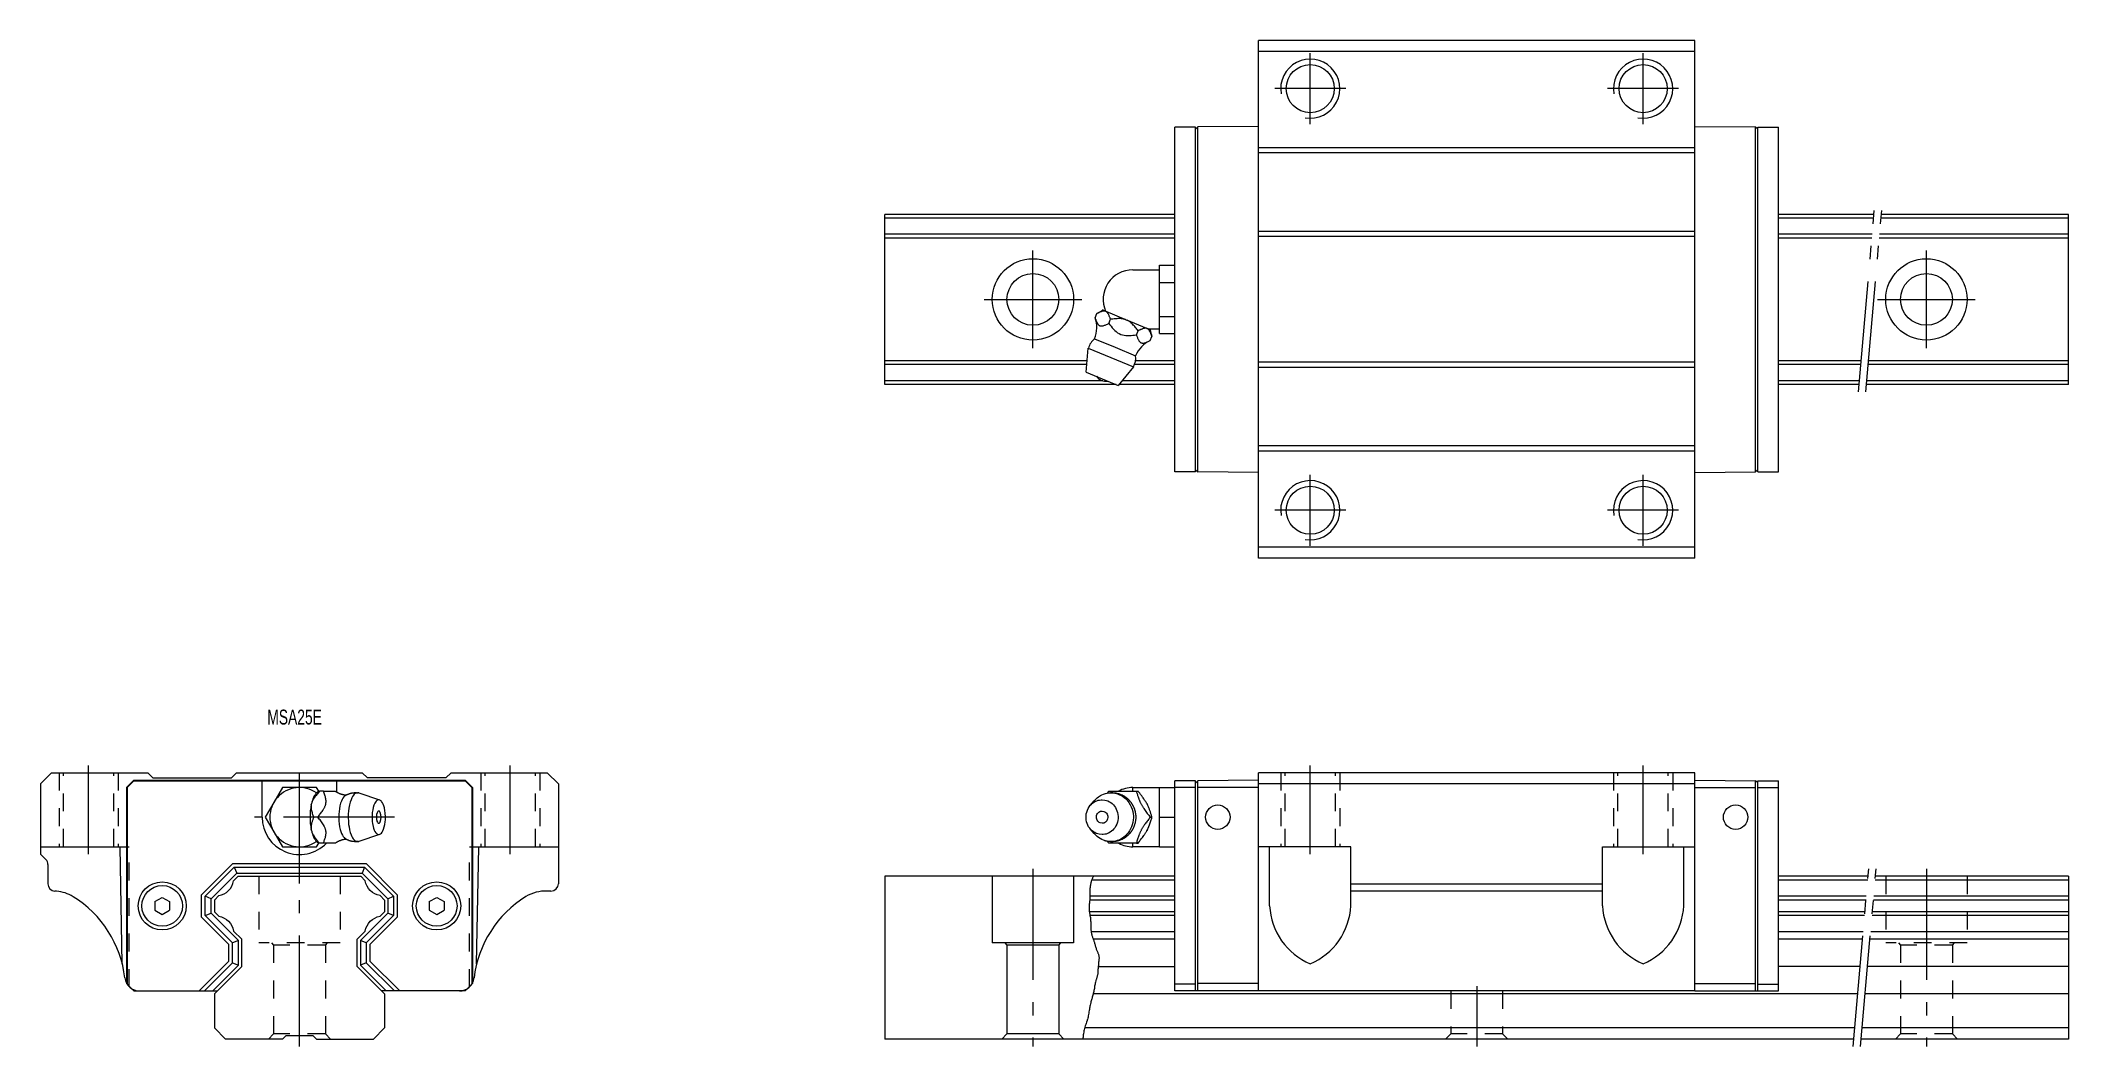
# Model space of a CAD drawing. Header units: inches. Extents: x 0 to 274, y -1 to 135.
import ezdxf

# ---------------------------------------------------------------- set-up
doc = ezdxf.new("R2010")
doc.units = ezdxf.units.IN
for name, pattern in [('CENTER', [22.8, 15, -3, 1.8, -3]), ('DASHED', [4.8, 2.4, -2.4]), ('PHANTOM', [27.6, 15, -3, 1.8, -3, 1.8, -3])]:
    doc.linetypes.add(name, pattern=pattern)
doc.layers.add('Unnamed [1]', color=7, linetype='Continuous', lineweight=0)
doc.styles.add('CK_TEXT_STYLE_0011', font='', dxfattribs={"width": 0.695737, "height": 2.012254})
doc.styles.get('CK_TEXT_STYLE_0011').set_extended_font_data('txt')

msp = doc.modelspace()

# ---------------------------------------------------------------- texts
at = {"layer": 'Unnamed [1]', "color": 4, "lineweight": 0, "insert": (30.65, 44.54), "char_height": 2.012, "attachment_point": 1, "line_spacing_factor": 1.2, "style": 'CK_TEXT_STYLE_0011'}
msp.add_mtext('MSA25E', dxfattribs=at)

# ---------------------------------------------------------------- linework, layer by layer
at = {"layer": 'Unnamed [1]', "color": 4, "linetype": 'Continuous', "lineweight": 0}
for p, q in [((223.65, 135), (164.65, 135)), ((164.65, 65), (164.65, 135)), ((223.65, 65), (223.65, 135)), ((223.65, 133.5), (164.65, 133.5)), ((164.65, 123.4), (156.45, 123.32)), ((223.65, 123.4), (231.85, 123.32)), ((156.15, 123.3), (153.35, 123.3)), ((153.35, 76.7), (153.35, 123.3)), ((156.15, 123.02), (156.45, 123.32)), ((156.15, 76.7), (156.15, 123.3)), ((156.45, 76.68), (156.45, 123.32)), ((232.15, 123.02), (231.85, 123.32)), ((231.85, 76.68), (231.85, 123.32)), ((232.15, 123.3), (234.95, 123.3)), ((232.15, 76.7), (232.15, 123.3)), ((234.95, 76.7), (234.95, 123.3)), ((223.65, 120.5), (164.65, 120.5)), ((223.65, 119.8), (164.65, 119.8)), ((153.35, 111.5), (114.15, 111.5)), ((114.15, 88.5), (114.15, 111.5)), ((153.35, 110.99), (114.15, 110.99)), ((247.86, 111.5), (234.95, 111.5)), ((247.81, 110.99), (234.95, 110.99)), ((274.15, 110.99), (248.82, 110.99)), ((274.15, 111.5), (248.86, 111.5)), ((274.15, 88.5), (274.15, 111.5)), ((153.35, 108.81), (114.15, 108.81)), ((153.35, 108.3), (114.15, 108.3)), ((223.65, 109.2), (164.65, 109.2)), ((223.65, 108.5), (164.65, 108.5)), ((247.62, 108.81), (234.95, 108.81)), ((247.58, 108.3), (234.95, 108.3)), ((274.15, 108.3), (248.58, 108.3)), ((274.15, 108.81), (248.62, 108.81)), ((151.25, 103.46), (151.25, 104.62)), ((151.25, 104.62), (153.35, 104.62)), ((153.35, 102.31), (153.35, 104.62)), ((147.65, 104), (151.25, 104)), ((151.25, 102.31), (151.25, 103.46)), ((151.25, 100), (151.25, 102.31)), ((151.25, 102.31), (153.35, 102.31)), ((153.35, 97.69), (153.35, 102.31)), ((151.25, 97.69), (151.25, 100)), ((142.55, 97.53), (142.78, 98.08)), ((143.96, 98.4), (143.56, 98.57)), ((143.96, 98.4), (144.04, 98.37)), ((146.72, 97.26), (144.04, 98.37)), ((144.42, 96.76), (144.64, 97.31)), ((146.72, 97.26), (146.87, 97.2)), ((149.56, 96.08), (146.87, 97.2)), ((149.56, 96.08), (149.64, 96.05)), ((150.03, 95.89), (149.64, 96.05)), ((151.25, 96), (149.76, 96)), ((151.25, 96.54), (151.25, 97.69)), ((151.25, 97.69), (153.35, 97.69)), ((151.25, 95.38), (151.25, 96.54)), ((153.35, 95.38), (153.35, 97.69)), ((141.34, 90.18), (141.64, 93.41)), ((141.64, 93.41), (144.69, 92.15)), ((142.5, 94.68), (145.27, 93.53)), ((145.27, 93.53), (148.04, 92.38)), ((148.15, 95.21), (148.38, 95.76)), ((150.02, 94.44), (150.25, 94.99)), ((151.25, 95.38), (153.35, 95.38)), ((141.48, 91.7), (114.15, 91.7)), ((141.43, 91.19), (114.15, 91.19)), ((144.69, 92.15), (147.74, 90.88)), ((147.74, 90.88), (145.68, 88.38)), ((153.35, 91.19), (147.89, 91.19)), ((153.35, 91.7), (148.03, 91.7)), ((223.65, 91.5), (164.65, 91.5)), ((223.65, 90.8), (164.65, 90.8)), ((246.12, 91.7), (234.95, 91.7)), ((246.08, 91.19), (234.95, 91.19)), ((274.15, 91.19), (247.08, 91.19)), ((274.15, 91.7), (247.13, 91.7)), ((143.6, 89.01), (114.15, 89.01)), ((145.4, 88.5), (114.15, 88.5)), ((141.34, 90.18), (143.51, 89.28)), ((143.51, 89.28), (145.68, 88.38)), ((153.35, 88.5), (145.77, 88.5)), ((153.35, 89.01), (146.19, 89.01)), ((245.89, 89.01), (234.95, 89.01)), ((245.84, 88.5), (234.95, 88.5)), ((274.15, 88.5), (246.85, 88.5)), ((274.15, 89.01), (246.89, 89.01)), ((223.65, 80.2), (164.65, 80.2)), ((156.15, 76.98), (156.45, 76.68)), ((223.65, 79.5), (164.65, 79.5)), ((232.15, 76.98), (231.85, 76.68)), ((156.15, 76.7), (153.35, 76.7)), ((164.65, 76.6), (156.45, 76.68)), ((223.65, 76.6), (231.85, 76.68)), ((232.15, 76.7), (234.95, 76.7)), ((223.65, 66.5), (164.65, 66.5)), ((223.65, 65), (164.65, 65)), ((0, 34.5), (1.5, 36)), ((1.5, 36), (14.5, 36)), ((14.5, 36), (15.2, 35.3)), ((26.5, 36), (25.8, 35.3)), ((26.5, 36), (43.5, 36)), ((43.5, 36), (44.2, 35.3)), ((55.5, 36), (54.8, 35.3)), ((55.5, 36), (68.5, 36)), ((68.5, 36), (70, 34.5)), ((223.65, 36), (164.65, 36)), ((164.65, 6.5), (164.65, 36)), ((223.65, 6.5), (223.65, 36)), ((0, 34.5), (0, 25)), ((11.6, 34), (12.6, 35)), ((11.6, 34), (11.6, 7.5)), ((11.7, 34), (12.6, 34.9)), ((11.7, 34), (11.7, 7.4)), ((12.6, 35), (57.4, 35)), ((12.6, 34.9), (57.4, 34.9)), ((15.2, 35.3), (25.8, 35.3)), ((29.95, 30), (29.95, 34.9)), ((32.69, 34), (31.54, 32)), ((35, 34), (32.69, 34)), ((37.31, 34), (35, 34)), ((37.6, 33.5), (37.31, 34)), ((37.6, 33.5), (37.69, 33.5)), ((38.24, 33.5), (37.69, 33.5)), ((38.24, 33.5), (39.89, 33.5)), ((40.05, 33.39), (40.05, 34.9)), ((43.01, 33.27), (45.83, 32.33)), ((54.8, 35.3), (44.2, 35.3)), ((57.4, 35), (58.4, 34)), ((57.4, 34.9), (58.3, 34)), ((58.3, 34), (58.3, 7.4)), ((58.4, 34), (58.4, 7.5)), ((70, 34.5), (70, 21)), ((144.42, 33.5), (148.15, 33.5)), ((147.65, 33.53), (147.65, 34)), ((147.65, 34), (151.25, 34)), ((148.15, 33.5), (148.38, 33.5)), ((151.25, 32), (151.25, 34)), ((151.25, 34), (153.35, 34)), ((156.15, 34.9), (153.35, 34.9)), ((153.35, 6.5), (153.35, 34.9)), ((156.15, 34), (153.35, 34)), ((153.35, 30), (153.35, 34)), ((156.15, 34.63), (156.45, 34.93)), ((156.15, 6.5), (156.15, 34.9)), ((164.65, 35), (156.45, 34.93)), ((156.45, 6.5), (156.45, 34.93)), ((164.65, 34), (156.45, 34)), ((223.65, 34.5), (164.65, 34.5)), ((223.65, 35), (231.85, 34.93)), ((223.65, 34), (231.85, 34)), ((231.85, 6.5), (231.85, 34.93)), ((232.15, 34.63), (231.85, 34.93)), ((232.15, 6.5), (232.15, 34.9)), ((232.15, 34.9), (234.95, 34.9)), ((232.15, 34), (234.95, 34)), ((234.95, 6.5), (234.95, 34.9)), ((31.54, 32), (30.38, 30)), ((36.6, 31.68), (36.63, 31.82)), ((141.9, 31.58), (142.44, 32.22)), ((149.56, 31.82), (149.64, 31.68)), ((151.25, 30), (151.25, 32)), ((30.38, 30), (31.54, 28)), ((31.54, 28), (32.69, 26)), ((36.63, 28.18), (36.6, 28.32)), ((37.47, 30), (36.92, 30)), ((45.83, 27.67), (43.01, 26.73)), ((142.44, 27.78), (141.9, 28.42)), ((149.64, 28.32), (149.56, 28.18)), ((150.02, 30), (150.25, 30)), ((151.25, 28), (151.25, 30)), ((151.25, 30), (153.35, 30)), ((151.25, 26), (151.25, 28)), ((153.35, 26), (153.35, 30)), ((0, 26), (10.77, 26)), ((0, 25), (0.71, 24.29)), ((11.05, 10.16), (10.77, 26)), ((32.69, 26), (35, 26)), ((35, 26), (37.31, 26)), ((37.31, 26), (37.6, 26.5)), ((37.69, 26.5), (37.6, 26.5)), ((38.24, 26.5), (37.69, 26.5)), ((39.88, 26.5), (38.24, 26.5)), ((58.95, 10.16), (59.23, 26)), ((59.23, 26), (70, 26)), ((148.15, 26.5), (144.42, 26.5)), ((147.65, 26), (147.65, 26.47)), ((151.25, 26), (147.65, 26)), ((148.15, 26.5), (148.38, 26.5)), ((151.25, 26), (153.35, 26)), ((177.15, 26), (164.65, 26)), ((166.15, 18.01), (166.15, 26)), ((177.15, 18.01), (177.15, 26)), ((211.15, 18.01), (211.15, 26)), ((211.15, 26), (223.65, 26)), ((222.15, 18.01), (222.15, 26)), ((1, 23.59), (1, 21)), ((25.98, 23.73), (21.77, 19.52)), ((26.19, 23.23), (22.27, 19.31)), ((26.52, 22.43), (23.07, 18.98)), ((25.98, 23.73), (44.02, 23.73)), ((26.19, 23.23), (43.81, 23.23)), ((26.19, 23.23), (26.52, 22.43)), ((26.52, 22.43), (43.48, 22.43)), ((26.7, 22), (43.3, 22)), ((43.3, 22, 0), (43.9, 21.4, 0)), ((43.81, 23.23), (43.48, 22.43)), ((43.48, 22.43), (46.93, 18.98)), ((43.81, 23.23), (47.73, 19.31)), ((44.02, 23.73), (48.23, 19.52)), ((114.15, 22), (114.15, 0)), ((153.35, 22), (114.15, 22)), ((128.65, 22), (128.65, 13)), ((139.65, 22), (139.65, 13)), ((247.06, 22), (234.95, 22)), ((274.15, 22), (248.06, 22)), ((274.15, 22), (274.15, 0)), ((2.15, 19.99), (1.92, 20)), ((21.77, 16.48), (21.77, 19.52)), ((22.27, 16.69), (22.27, 19.31)), ((23.07, 18.98), (22.27, 19.31)), ((45.9, 19.4, 0), (46.5, 18.8, 0)), ((46.93, 18.98), (47.73, 19.31)), ((47.73, 19.31), (47.73, 16.69)), ((48.23, 19.52), (48.23, 16.48)), ((69, 20), (68.46, 20)), ((153.35, 19.31), (141.84, 19.31)), ((153.35, 21.49), (142.1, 21.49)), ((177.15, 21), (211.15, 21)), ((211.15, 20), (177.15, 20)), ((247.01, 21.49), (234.95, 21.49)), ((246.82, 19.31), (234.95, 19.31)), ((274.15, 19.31), (247.82, 19.31)), ((274.15, 21.49), (248.02, 21.49)), ((15.45, 18.58), (16.45, 19.15)), ((15.45, 18.58), (15.45, 17.42)), ((15.45, 17.42), (16.45, 16.85)), ((16.45, 19.15), (17.45, 18.58)), ((16.45, 16.85), (17.45, 17.42)), ((17.45, 18.58), (17.45, 17.42)), ((25.47, 12.78), (21.77, 16.48)), ((22.27, 16.69), (23.07, 17.02)), ((25.97, 12.99), (22.27, 16.69)), ((23.07, 17.02), (23.07, 18.98)), ((26.77, 13.32), (23.07, 17.02)), ((46.93, 17.02), (43.23, 13.32)), ((47.73, 16.69), (44.03, 12.99)), ((48.23, 16.48), (44.53, 12.78)), ((45.9, 16.6, 0), (46.5, 17.2, 0)), ((46.5, 18.8, 0), (46.5, 17.2, 0)), ((46.93, 18.98), (46.93, 17.02)), ((47.73, 16.69), (46.93, 17.02)), ((52.55, 18.58), (53.55, 19.15)), ((52.55, 18.58), (52.55, 17.42)), ((52.55, 17.42), (53.55, 16.85)), ((53.55, 19.15), (54.55, 18.58)), ((53.55, 16.85), (54.55, 17.42)), ((54.55, 18.58), (54.55, 17.42)), ((153.35, 17.2), (141.78, 17.2)), ((153.35, 18.8), (141.83, 18.8)), ((153.35, 16.69), (141.87, 16.69)), ((246.78, 18.8), (234.95, 18.8)), ((246.64, 17.2), (234.95, 17.2)), ((246.59, 16.69), (234.95, 16.69)), ((274.15, 16.69), (247.6, 16.69)), ((274.15, 17.2), (247.64, 17.2)), ((274.15, 18.8), (247.78, 18.8)), ((27.2, 13.5), (26.1, 14.6)), ((42.8, 13.5), (43.9, 14.6)), ((153.35, 14.51), (142.03, 14.51)), ((246.4, 14.51), (234.95, 14.51)), ((274.15, 14.51), (247.41, 14.51)), ((25.47, 10.52), (25.47, 12.78)), ((26.77, 13.32), (25.97, 12.99)), ((25.97, 10.31), (25.97, 12.99)), ((26.77, 9.98), (26.77, 13.32)), ((27.2, 9.8), (27.2, 13.5)), ((42.8, 9.8), (42.8, 13.5)), ((44.03, 12.99), (43.23, 13.32)), ((43.23, 13.32), (43.23, 9.98)), ((44.03, 12.99), (44.03, 10.31)), ((44.53, 12.78), (44.53, 10.52)), ((139.65, 13), (128.65, 13)), ((130.35, 13), (130.65, 12.7)), ((130.65, 12.7), (130.65, 0.7)), ((137.65, 12.7), (130.65, 12.7)), ((137.65, 12.7), (137.95, 13)), ((137.65, 12.7), (137.65, 0.7)), ((153.35, 13.5), (142.31, 13.5)), ((246.31, 13.5), (234.95, 13.5)), ((274.15, 13.5), (247.32, 13.5)), ((21.45, 6.5), (25.47, 10.52)), ((22.16, 6.5), (25.97, 10.31)), ((23.29, 6.5), (26.77, 9.98)), ((23.5, 6.1), (27.2, 9.8)), ((25.97, 10.31), (26.77, 9.98)), ((46.5, 6.1), (42.8, 9.8)), ((44.03, 10.31), (43.23, 9.98)), ((43.23, 9.98), (46.71, 6.5)), ((44.03, 10.31), (47.84, 6.5)), ((44.53, 10.52), (48.55, 6.5)), ((142.98, 9.8), (153.35, 9.8)), ((245.99, 9.8), (234.95, 9.8)), ((274.15, 9.8), (246.99, 9.8)), ((11.6, 7.5), (12.6, 6.5)), ((11.7, 7.4), (12.6, 6.5)), ((12.6, 6.5), (23.9, 6.5)), ((23.5, 6.1), (23.5, 1.5)), ((57.4, 6.5), (46.1, 6.5)), ((46.5, 6.1), (46.5, 1.5)), ((57.4, 6.5), (58.4, 7.5)), ((57.4, 6.5), (58.3, 7.4)), ((245.67, 6.1), (142.3, 6.1)), ((156.15, 7.4), (153.35, 7.4)), ((156.15, 6.5), (153.35, 6.5)), ((164.65, 6.5), (156.15, 6.5)), ((164.65, 7.5), (156.45, 7.5)), ((223.65, 6.5), (164.65, 6.5)), ((223.65, 7.5), (231.85, 7.5)), ((223.65, 6.5), (232.15, 6.5)), ((232.15, 7.4), (234.95, 7.4)), ((232.15, 6.5), (234.95, 6.5)), ((274.15, 6.1), (246.67, 6.1)), ((23.5, 1.5), (25, 0)), ((32.7, 0), (25, 0)), ((33.2, 0.5), (36.8, 0.5)), ((37.3, 0), (36.8, 0.5)), ((37.3, 0), (45, 0)), ((46.5, 1.5), (45, 0)), ((245.13, 0), (114.15, 0)), ((130.65, 0.7), (129.95, 0)), ((137.65, 0.7), (130.65, 0.7)), ((138.35, 0), (137.65, 0.7)), ((245.26, 1.5), (141.16, 1.5)), ((274.15, 0), (246.14, 0)), ((274.15, 1.5), (246.27, 1.5))]:
    msp.add_line(p, q, dxfattribs=at)
at = {"layer": 'Unnamed [1]', "color": 253, "linetype": 'CENTER', "lineweight": 0}
for p, q in [((171.65, 123.7), (171.65, 133.3)), ((216.65, 123.7), (216.65, 133.3)), ((176.45, 128.5), (166.85, 128.5)), ((221.45, 128.5), (211.85, 128.5)), ((134.15, 93.4), (134.15, 106.6)), ((254.95, 93.4), (254.95, 106.6)), ((127.55, 100), (140.75, 100)), ((248.35, 100), (261.55, 100)), ((171.65, 66.7), (171.65, 76.3)), ((216.65, 66.7), (216.65, 76.3)), ((176.45, 71.5), (166.85, 71.5)), ((221.45, 71.5), (211.85, 71.5)), ((6.5, 25), (6.5, 37)), ((35, 21.01), (35, 36.06)), ((63.5, 25), (63.5, 37)), ((171.65, 25), (171.65, 37)), ((216.65, 25), (216.65, 37)), ((47.85, 30), (28.94, 30)), ((35, -1), (35, 23)), ((134.15, 23), (134.15, -1)), ((254.95, 23), (254.95, -1)), ((194.15, 7.16), (194.15, -1))]:
    msp.add_line(p, q, dxfattribs=at)
at = {"layer": 'Unnamed [1]', "color": 253, "linetype": 'PHANTOM', "lineweight": 0}
for p, q in [((245.76, 87.5), (247.94, 112.5)), ((246.76, 87.5), (248.95, 112.5)), ((245.04, -1), (247.14, 23)), ((246.05, -1), (248.15, 23))]:
    msp.add_line(p, q, dxfattribs=at)
at = {"layer": 'Unnamed [1]', "color": 253, "linetype": 'DASHED', "lineweight": 0}
for p, q in [((2.5, 36), (2.5, 26)), ((3.1, 26), (3.1, 36)), ((9.9, 26), (9.9, 36)), ((10.5, 36), (10.5, 26)), ((59.5, 36), (59.5, 26)), ((60.1, 26), (60.1, 36)), ((66.9, 26), (66.9, 36)), ((67.5, 36), (67.5, 26)), ((167.65, 36), (167.65, 26)), ((168.25, 26), (168.25, 36)), ((175.05, 26), (175.05, 36)), ((175.65, 36), (175.65, 26)), ((212.65, 36), (212.65, 26)), ((213.25, 26), (213.25, 36)), ((220.05, 26), (220.05, 36)), ((220.65, 36), (220.65, 26)), ((10.77, 26), (12, 26)), ((12, 7.05), (12, 26)), ((58, 7.05), (58, 26)), ((58, 26), (59.23, 26)), ((29.5, 22), (29.5, 13)), ((40.5, 22), (40.5, 13)), ((249.45, 22), (249.45, 13)), ((260.45, 22), (260.45, 13)), ((40.5, 13), (29.5, 13)), ((31.2, 13), (31.5, 12.7)), ((38.5, 12.7), (31.5, 12.7)), ((31.5, 12.7), (31.5, 0.7)), ((38.5, 12.7), (38.8, 13)), ((38.5, 12.7), (38.5, 0.7)), ((260.45, 13), (249.45, 13)), ((251.15, 13), (251.45, 12.7)), ((251.45, 12.7), (251.45, 0.7)), ((258.45, 12.7), (251.45, 12.7)), ((258.45, 12.7), (258.75, 13)), ((258.45, 12.7), (258.45, 0.7)), ((190.65, 6.5), (190.65, 0.7)), ((197.65, 6.5), (197.65, 0.7)), ((31.5, 0.7), (30.8, 0)), ((38.5, 0.7), (31.5, 0.7)), ((39.2, 0), (38.5, 0.7)), ((190.65, 0.7), (189.95, 0)), ((197.65, 0.7), (190.65, 0.7)), ((198.35, 0), (197.65, 0.7)), ((251.45, 0.7), (250.75, 0)), ((258.45, 0.7), (251.45, 0.7)), ((259.15, 0), (258.45, 0.7))]:
    msp.add_line(p, q, dxfattribs=at)
at = {"layer": 'Unnamed [1]', "color": 4, "linetype": 'Continuous', "lineweight": 0, "extrusion": (-1.52244e-05, 0, 1)}
for p, q in [((26.7, 22, 0), (26.1, 21.4, 0)), ((24.1, 19.4, 0), (23.5, 18.8, 0)), ((23.5, 18.8, 0), (23.5, 17.2, 0)), ((24.1, 16.6, 0), (23.5, 17.2, 0))]:
    msp.add_line(p, q, dxfattribs=at)
at = {"layer": 'Unnamed [1]', "color": 4, "linetype": 'Continuous', "lineweight": 0, "extrusion": (1.52244e-05, 0, 1)}
msp.add_line((32.7, 0, 0), (33.2, 0.5, 0), dxfattribs=at)
at = {"layer": 'Unnamed [1]', "color": 4, "linetype": 'Continuous', "lineweight": 0, "extrusion": (0, 0, -1)}
for points in [[(-142.55, 97.53), (-142.58, 97.44), (-142.61, 97.35), (-142.64, 97.27), (-142.68, 97.18), (-142.71, 97.09), (-142.75, 97.01), (-142.78, 96.93), (-142.82, 96.85), (-142.86, 96.78), (-142.89, 96.73), (-142.92, 96.69), (-142.95, 96.65), (-142.98, 96.62), (-143.01, 96.58), (-143.04, 96.55), (-143.07, 96.52), (-143.11, 96.49), (-143.15, 96.47), (-143.18, 96.45), (-143.22, 96.44), (-143.27, 96.43), (-143.31, 96.42), (-143.35, 96.41), (-143.4, 96.41), (-143.45, 96.41), (-143.49, 96.41), (-143.54, 96.42), (-143.64, 96.44), (-143.73, 96.47), (-143.83, 96.5), (-143.92, 96.53), (-144.02, 96.57), (-144.12, 96.62), (-144.22, 96.66), (-144.32, 96.71), (-144.42, 96.76)], [(-144.64, 97.31), (-144.61, 97.4), (-144.58, 97.49), (-144.55, 97.57), (-144.52, 97.66), (-144.48, 97.74), (-144.45, 97.83), (-144.41, 97.91), (-144.37, 97.99), (-144.33, 98.06), (-144.3, 98.1), (-144.28, 98.15), (-144.25, 98.19), (-144.22, 98.22), (-144.19, 98.26), (-144.15, 98.29), (-144.12, 98.32), (-144.08, 98.34), (-144.05, 98.37), (-144.05, 98.37), (-144.04, 98.37), (-144.04, 98.37), (-144.04, 98.37), (-144.04, 98.37), (-144.04, 98.37), (-144.04, 98.37), (-144.04, 98.37), (-144.04, 98.37)], [(-144.42, 96.76), (-144.57, 96.56), (-144.73, 96.37), (-144.89, 96.17), (-145.06, 95.99), (-145.23, 95.81), (-145.41, 95.65), (-145.61, 95.5), (-145.81, 95.38), (-146.03, 95.27), (-146.25, 95.2), (-146.48, 95.15), (-146.72, 95.12), (-146.95, 95.11), (-147.19, 95.12), (-147.43, 95.13), (-147.67, 95.16), (-147.91, 95.18), (-148.15, 95.21)], [(-150.25, 94.99), (-150.22, 95.06), (-150.19, 95.13), (-150.17, 95.2), (-150.14, 95.27), (-150.11, 95.34), (-150.09, 95.41), (-150.06, 95.48), (-150.03, 95.55), (-150, 95.61), (-149.97, 95.67), (-149.93, 95.73), (-149.9, 95.79), (-149.86, 95.85), (-149.82, 95.9), (-149.78, 95.95), (-149.73, 95.99), (-149.69, 96.02), (-149.64, 96.05)], [(-148.15, 95.21), (-148.18, 95.12), (-148.21, 95.03), (-148.25, 94.95), (-148.28, 94.86), (-148.31, 94.77), (-148.35, 94.69), (-148.38, 94.61), (-148.42, 94.53), (-148.47, 94.46), (-148.49, 94.41), (-148.52, 94.37), (-148.55, 94.33), (-148.58, 94.3), (-148.61, 94.26), (-148.64, 94.23), (-148.67, 94.2), (-148.71, 94.17), (-148.75, 94.15), (-148.78, 94.13), (-148.83, 94.12), (-148.87, 94.11), (-148.91, 94.1), (-148.96, 94.09), (-149, 94.09), (-149.05, 94.09), (-149.09, 94.09), (-149.14, 94.1), (-149.24, 94.12), (-149.33, 94.15), (-149.43, 94.18), (-149.52, 94.21), (-149.62, 94.25), (-149.72, 94.3), (-149.82, 94.34), (-149.92, 94.39), (-150.02, 94.44)], [(-37.45, 33.4), (-37.46, 33.41), (-37.46, 33.41), (-37.47, 33.41), (-37.47, 33.42), (-37.48, 33.42), (-37.48, 33.42), (-37.49, 33.42), (-37.49, 33.43), (-37.5, 33.43), (-37.5, 33.43), (-37.51, 33.44), (-37.51, 33.44), (-37.52, 33.44), (-37.52, 33.44), (-37.53, 33.45), (-37.53, 33.45), (-37.54, 33.45), (-37.54, 33.46), (-37.54, 33.46), (-37.55, 33.46), (-37.55, 33.46), (-37.56, 33.47), (-37.56, 33.47), (-37.56, 33.47), (-37.57, 33.48), (-37.57, 33.48), (-37.58, 33.48), (-37.58, 33.49), (-37.58, 33.49), (-37.59, 33.49), (-37.59, 33.49), (-37.6, 33.5), (-37.6, 33.5), (-37.6, 33.5), (-37.61, 33.51), (-37.61, 33.51)], [(-37.47, 30), (-37.56, 30.11), (-37.65, 30.22), (-37.73, 30.33), (-37.82, 30.44), (-37.91, 30.55), (-37.99, 30.66), (-38.07, 30.77), (-38.15, 30.89), (-38.22, 31), (-38.27, 31.07), (-38.31, 31.15), (-38.35, 31.22), (-38.38, 31.29), (-38.42, 31.36), (-38.45, 31.43), (-38.48, 31.51), (-38.51, 31.58), (-38.53, 31.66), (-38.55, 31.73), (-38.56, 31.81), (-38.57, 31.88), (-38.58, 31.96), (-38.59, 32.03), (-38.59, 32.11), (-38.59, 32.18), (-38.59, 32.25), (-38.58, 32.32), (-38.56, 32.46), (-38.53, 32.6), (-38.5, 32.73), (-38.47, 32.86), (-38.43, 32.99), (-38.38, 33.12), (-38.34, 33.25), (-38.29, 33.37), (-38.24, 33.5)], [(-39.88, 33.5), (-39.89, 33.49), (-39.91, 33.48), (-39.92, 33.47), (-39.93, 33.46), (-39.95, 33.45), (-39.96, 33.44), (-39.98, 33.43), (-39.99, 33.42), (-40.01, 33.41), (-40.04, 33.39), (-40.07, 33.38), (-40.1, 33.36), (-40.14, 33.34), (-40.17, 33.32), (-40.2, 33.3), (-40.24, 33.29), (-40.27, 33.27), (-40.31, 33.25), (-40.35, 33.23), (-40.39, 33.22), (-40.43, 33.2), (-40.47, 33.18), (-40.51, 33.17), (-40.56, 33.15), (-40.6, 33.14), (-40.64, 33.13), (-40.69, 33.11), (-40.73, 33.1), (-40.78, 33.09), (-40.83, 33.08), (-40.88, 33.07), (-40.92, 33.06), (-40.97, 33.05), (-41.02, 33.04), (-41.07, 33.03), (-41.12, 33.02), (-41.15, 33.02), (-41.17, 33.02), (-41.2, 33.02), (-41.23, 33.01), (-41.26, 33.01), (-41.29, 33.01), (-41.32, 33.01), (-41.35, 33.01), (-41.37, 33.01)], [(-144.69, 33.3), (-145.24, 33.25), (-145.45, 33.2), (-145.66, 33.13), (-145.87, 33.04), (-146.08, 32.94), (-146.28, 32.82), (-146.47, 32.68), (-146.66, 32.52), (-146.83, 32.35), (-147, 32.16), (-147.14, 31.96), (-147.32, 31.68), (-147.46, 31.38), (-147.57, 31.08), (-147.66, 30.77), (-147.71, 30.47), (-147.74, 30.17), (-147.74, 29.89), (-147.72, 29.62), (-147.67, 29.27), (-147.59, 28.96), (-147.49, 28.68), (-147.37, 28.43), (-147.21, 28.14), (-147.04, 27.89), (-146.87, 27.69), (-146.65, 27.46), (-146.44, 27.29), (-146.25, 27.16), (-146.02, 27.03), (-145.76, 26.91), (-145.56, 26.83), (-145.33, 26.77), (-145.12, 26.73), (-144.87, 26.71), (-144.69, 26.7), (-144.69, 26.7), (-144.19, 26.74), (-143.97, 26.79), (-143.71, 26.88), (-143.48, 26.97), (-143.23, 27.11), (-143.04, 27.23), (-142.84, 27.38), (-142.61, 27.59), (-142.44, 27.78)], [(-149.56, 31.82), (-149.5, 31.92), (-149.45, 32.02), (-149.38, 32.12), (-149.32, 32.22), (-149.26, 32.31), (-149.19, 32.41), (-149.13, 32.5), (-149.06, 32.6), (-148.99, 32.69), (-148.93, 32.78), (-148.86, 32.87), (-148.79, 32.96), (-148.72, 33.05), (-148.65, 33.14), (-148.59, 33.23), (-148.52, 33.32), (-148.45, 33.41), (-148.38, 33.5)], [(-143.51, 29.17), (-143.26, 29.22), (-143.13, 29.28), (-143.01, 29.37), (-142.91, 29.48), (-142.83, 29.61), (-142.78, 29.74), (-142.75, 29.88), (-142.74, 30.06), (-142.77, 30.22), (-142.81, 30.35), (-142.89, 30.49), (-142.97, 30.59), (-143.07, 30.68), (-143.18, 30.75), (-143.29, 30.8), (-143.42, 30.82), (-143.51, 30.83), (-143.51, 30.83), (-143.76, 30.78), (-143.89, 30.72), (-144, 30.63), (-144.1, 30.52), (-144.18, 30.39), (-144.24, 30.26), (-144.27, 30.12), (-144.27, 29.94), (-144.25, 29.78), (-144.2, 29.65), (-144.13, 29.51), (-144.05, 29.41), (-143.95, 29.32), (-143.84, 29.25), (-143.72, 29.2), (-143.6, 29.18), (-143.51, 29.17)], [(-150.25, 30), (-150.22, 30.09), (-150.19, 30.18), (-150.17, 30.27), (-150.14, 30.35), (-150.11, 30.44), (-150.09, 30.53), (-150.06, 30.62), (-150.03, 30.72), (-150, 30.81), (-149.97, 30.9), (-149.93, 30.99), (-149.9, 31.09), (-149.86, 31.18), (-149.82, 31.28), (-149.78, 31.38), (-149.73, 31.48), (-149.69, 31.58), (-149.64, 31.68)], [(-38.24, 26.5), (-38.28, 26.61), (-38.32, 26.72), (-38.36, 26.83), (-38.4, 26.94), (-38.44, 27.05), (-38.47, 27.16), (-38.5, 27.27), (-38.53, 27.39), (-38.55, 27.5), (-38.57, 27.57), (-38.58, 27.65), (-38.58, 27.72), (-38.59, 27.79), (-38.59, 27.86), (-38.59, 27.93), (-38.59, 28.01), (-38.58, 28.08), (-38.57, 28.16), (-38.56, 28.23), (-38.54, 28.31), (-38.52, 28.38), (-38.49, 28.46), (-38.46, 28.53), (-38.43, 28.61), (-38.4, 28.68), (-38.36, 28.75), (-38.33, 28.82), (-38.25, 28.96), (-38.16, 29.1), (-38.07, 29.23), (-37.98, 29.36), (-37.88, 29.49), (-37.78, 29.62), (-37.68, 29.75), (-37.57, 29.87), (-37.47, 30)], [(-45.72, 29.17), (-45.74, 29.17), (-45.77, 29.18), (-45.79, 29.19), (-45.81, 29.21), (-45.84, 29.23), (-45.86, 29.26), (-45.88, 29.29), (-45.9, 29.32), (-45.92, 29.35)], [(-148.06, 30), (-148.06, 29.95), (-148.06, 29.9), (-148.05, 29.85), (-148.05, 29.8), (-148.05, 29.75), (-148.04, 29.7), (-148.04, 29.65), (-148.03, 29.6), (-148.03, 29.55), (-148.02, 29.49), (-148.01, 29.44), (-148, 29.39), (-147.99, 29.34), (-147.98, 29.28), (-147.97, 29.23), (-147.96, 29.18), (-147.94, 29.13), (-147.93, 29.08), (-147.91, 29.02), (-147.9, 28.97), (-147.88, 28.92), (-147.86, 28.87), (-147.85, 28.82), (-147.83, 28.77), (-147.81, 28.72), (-147.79, 28.67), (-147.76, 28.62), (-147.74, 28.57), (-147.72, 28.53), (-147.7, 28.48), (-147.67, 28.43), (-147.65, 28.38), (-147.62, 28.34), (-147.59, 28.29), (-147.56, 28.24), (-147.54, 28.2), (-147.51, 28.15), (-147.48, 28.11), (-147.45, 28.06), (-147.42, 28.02), (-147.38, 27.98), (-147.35, 27.93), (-147.32, 27.89), (-147.28, 27.85), (-147.25, 27.81), (-147.21, 27.77), (-147.18, 27.73), (-147.14, 27.69), (-147.11, 27.65), (-147.07, 27.62), (-147.03, 27.58), (-146.99, 27.54), (-146.95, 27.51), (-146.91, 27.47), (-146.87, 27.44), (-146.83, 27.4), (-146.79, 27.37), (-146.75, 27.34), (-146.7, 27.3), (-146.66, 27.27), (-146.62, 27.24), (-146.57, 27.21), (-146.53, 27.18), (-146.48, 27.16), (-146.44, 27.13), (-146.39, 27.1), (-146.34, 27.08), (-146.3, 27.05), (-146.25, 27.03), (-146.2, 27), (-146.16, 26.98), (-146.11, 26.96), (-146.06, 26.94), (-146.01, 26.92), (-145.96, 26.9), (-145.91, 26.88), (-145.86, 26.86), (-145.81, 26.84), (-145.76, 26.83), (-145.71, 26.81), (-145.66, 26.8), (-145.61, 26.79), (-145.56, 26.77), (-145.51, 26.76), (-145.46, 26.75), (-145.41, 26.74), (-145.36, 26.73), (-145.3, 26.72), (-145.25, 26.71), (-145.2, 26.71), (-145.15, 26.7), (-145.1, 26.7), (-145.04, 26.69), (-144.99, 26.69), (-144.94, 26.68), (-144.89, 26.68), (-144.84, 26.68), (-144.78, 26.68), (-144.73, 26.68), (-144.68, 26.68), (-144.63, 26.69), (-144.58, 26.69), (-144.53, 26.7), (-144.47, 26.7), (-144.42, 26.71), (-144.37, 26.71), (-144.32, 26.72), (-144.27, 26.73), (-144.24, 26.73), (-144.21, 26.74), (-144.18, 26.74), (-144.15, 26.75), (-144.12, 26.75), (-144.09, 26.76), (-144.06, 26.77), (-144.02, 26.77), (-143.99, 26.78)], [(-148.38, 26.5), (-148.46, 26.61), (-148.55, 26.72), (-148.63, 26.83), (-148.72, 26.94), (-148.8, 27.05), (-148.89, 27.16), (-148.97, 27.27), (-149.05, 27.39), (-149.13, 27.5), (-149.18, 27.57), (-149.23, 27.65), (-149.28, 27.72), (-149.33, 27.79), (-149.37, 27.86), (-149.42, 27.93), (-149.46, 28.01), (-149.51, 28.08), (-149.55, 28.16), (-149.55, 28.16), (-149.55, 28.16), (-149.55, 28.16), (-149.55, 28.17), (-149.56, 28.17), (-149.56, 28.17), (-149.56, 28.17), (-149.56, 28.18), (-149.56, 28.18)], [(-149.64, 28.32), (-149.66, 28.38), (-149.69, 28.43), (-149.72, 28.49), (-149.75, 28.55), (-149.77, 28.6), (-149.8, 28.66), (-149.82, 28.71), (-149.84, 28.77), (-149.86, 28.82), (-149.92, 28.96), (-149.97, 29.1), (-150.01, 29.23), (-150.05, 29.36), (-150.09, 29.49), (-150.13, 29.62), (-150.17, 29.75), (-150.21, 29.87), (-150.25, 30)], [(-42.92, 26.71), (-42.87, 26.7), (-42.83, 26.7), (-42.79, 26.69), (-42.75, 26.69), (-42.71, 26.69), (-42.66, 26.68), (-42.62, 26.68), (-42.58, 26.68), (-42.54, 26.68), (-42.49, 26.68), (-42.44, 26.69), (-42.4, 26.69), (-42.35, 26.69), (-42.31, 26.7), (-42.26, 26.7), (-42.21, 26.71), (-42.17, 26.72), (-42.12, 26.72), (-42.08, 26.73), (-42.04, 26.74), (-41.99, 26.75), (-41.95, 26.76), (-41.91, 26.77), (-41.86, 26.78), (-41.82, 26.8), (-41.78, 26.81), (-41.74, 26.82), (-41.69, 26.84), (-41.65, 26.85), (-41.61, 26.87), (-41.57, 26.89), (-41.53, 26.9), (-41.5, 26.92), (-41.46, 26.94), (-41.42, 26.96), (-41.38, 26.98), (-41.36, 26.99), (-41.34, 27), (-41.31, 27.02), (-41.29, 27.03), (-41.27, 27.04), (-41.25, 27.06), (-41.23, 27.07), (-41.21, 27.09), (-41.18, 27.1)], [(-143.92, 26.8), (-143.9, 26.81), (-143.89, 26.81), (-143.88, 26.82), (-143.87, 26.82), (-143.86, 26.82), (-143.85, 26.83), (-143.84, 26.83), (-143.83, 26.83), (-143.82, 26.84), (-143.82, 26.84), (-143.81, 26.84), (-143.81, 26.84), (-143.81, 26.84), (-143.81, 26.84), (-143.8, 26.84), (-143.8, 26.85), (-143.8, 26.85), (-143.8, 26.85)], [(-142.32, 22), (-142.28, 21.93), (-142.25, 21.86), (-142.22, 21.79), (-142.19, 21.72), (-142.16, 21.65), (-142.13, 21.58), (-142.1, 21.51), (-142.08, 21.43), (-142.05, 21.36), (-142.02, 21.25), (-141.99, 21.14), (-141.97, 21.03), (-141.94, 20.92), (-141.93, 20.81), (-141.91, 20.69), (-141.9, 20.58), (-141.88, 20.47), (-141.87, 20.35), (-141.86, 20.16), (-141.85, 19.97), (-141.85, 19.78), (-141.85, 19.59), (-141.84, 19.4), (-141.84, 19.21), (-141.83, 19.02), (-141.83, 18.83), (-141.82, 18.64), (-141.8, 18.5), (-141.79, 18.36), (-141.78, 18.22), (-141.77, 18.08), (-141.76, 17.94), (-141.75, 17.8), (-141.75, 17.67), (-141.75, 17.53), (-141.76, 17.39), (-141.77, 17.27), (-141.79, 17.15), (-141.8, 17.04), (-141.83, 16.92), (-141.85, 16.8), (-141.87, 16.68), (-141.9, 16.56), (-141.92, 16.44), (-141.93, 16.32), (-141.95, 16.16), (-141.96, 16), (-141.97, 15.83), (-141.97, 15.67), (-141.97, 15.5), (-141.98, 15.34), (-141.98, 15.17), (-141.98, 15.01), (-141.99, 14.84), (-142, 14.74), (-142.01, 14.63), (-142.03, 14.52), (-142.05, 14.42), (-142.07, 14.31), (-142.09, 14.21), (-142.11, 14.1), (-142.14, 14), (-142.17, 13.9), (-142.2, 13.8), (-142.23, 13.71), (-142.27, 13.62), (-142.3, 13.53), (-142.34, 13.43), (-142.37, 13.34), (-142.4, 13.25), (-142.44, 13.16), (-142.47, 13.07), (-142.5, 12.95), (-142.53, 12.84), (-142.56, 12.73), (-142.59, 12.62), (-142.62, 12.5), (-142.65, 12.39), (-142.69, 12.28), (-142.72, 12.17), (-142.76, 12.06), (-142.8, 11.97), (-142.83, 11.89), (-142.87, 11.8), (-142.91, 11.72), (-142.95, 11.63), (-142.98, 11.55), (-143.01, 11.46), (-143.04, 11.38), (-143.06, 11.29), (-143.07, 11.21), (-143.08, 11.12), (-143.09, 11.04), (-143.09, 10.95), (-143.09, 10.87), (-143.08, 10.78), (-143.08, 10.69), (-143.07, 10.61), (-143.06, 10.52), (-143.04, 10.38), (-143.03, 10.24), (-143.01, 10.1), (-143, 9.96), (-142.99, 9.83), (-142.97, 9.69), (-142.96, 9.55), (-142.95, 9.41), (-142.94, 9.27), (-142.94, 9.2), (-142.93, 9.13), (-142.93, 9.06), (-142.93, 8.98), (-142.92, 8.91), (-142.91, 8.84), (-142.91, 8.77), (-142.89, 8.69), (-142.88, 8.62), (-142.86, 8.54), (-142.84, 8.45), (-142.81, 8.36), (-142.79, 8.28), (-142.76, 8.19), (-142.73, 8.11), (-142.7, 8.02), (-142.67, 7.94), (-142.64, 7.85), (-142.61, 7.71), (-142.57, 7.57), (-142.55, 7.42), (-142.52, 7.28), (-142.5, 7.13), (-142.48, 6.99), (-142.46, 6.84), (-142.43, 6.69), (-142.41, 6.55), (-142.38, 6.42), (-142.35, 6.3), (-142.32, 6.17), (-142.29, 6.05), (-142.25, 5.92), (-142.22, 5.8), (-142.18, 5.67), (-142.15, 5.55), (-142.11, 5.42), (-142.07, 5.29), (-142.04, 5.15), (-142, 5.01), (-141.97, 4.87), (-141.93, 4.74), (-141.9, 4.6), (-141.87, 4.46), (-141.84, 4.32), (-141.82, 4.18), (-141.79, 4.01), (-141.76, 3.84), (-141.73, 3.66), (-141.7, 3.49), (-141.67, 3.32), (-141.64, 3.15), (-141.61, 2.98), (-141.57, 2.81), (-141.52, 2.64), (-141.51, 2.6), (-141.49, 2.56), (-141.48, 2.52), (-141.47, 2.48), (-141.46, 2.44), (-141.44, 2.4), (-141.43, 2.36), (-141.41, 2.32), (-141.4, 2.28), (-141.34, 2.12), (-141.29, 1.95), (-141.24, 1.78), (-141.19, 1.61), (-141.14, 1.44), (-141.09, 1.26), (-141.05, 1.09), (-141.02, 0.92), (-140.99, 0.74), (-140.98, 0.68), (-140.97, 0.63), (-140.96, 0.57), (-140.95, 0.51), (-140.95, 0.45), (-140.94, 0.39), (-140.93, 0.33), (-140.93, 0.27), (-140.93, 0.21), (-140.93, 0.19), (-140.92, 0.16), (-140.92, 0.14), (-140.92, 0.12), (-140.92, 0.09), (-140.92, 0.07), (-140.92, 0.05), (-140.92, 0.02), (-140.92, 0)]]:
    msp.add_lwpolyline(points, dxfattribs=at)
at = {"layer": 'Unnamed [1]', "color": 4, "linetype": 'Continuous', "lineweight": 0}
for points in [[(143.96, 98.4), (143.93, 98.41), (143.9, 98.42), (143.86, 98.42), (143.83, 98.43), (143.79, 98.43), (143.76, 98.43), (143.72, 98.43), (143.69, 98.42), (143.65, 98.42), (143.56, 98.4), (143.46, 98.37), (143.37, 98.34), (143.27, 98.3), (143.17, 98.26), (143.07, 98.22), (142.97, 98.17), (142.88, 98.13), (142.78, 98.08)], [(146.72, 97.26), (146.66, 97.28), (146.6, 97.3), (146.54, 97.32), (146.47, 97.33), (146.41, 97.35), (146.34, 97.36), (146.28, 97.37), (146.21, 97.38), (146.15, 97.38), (145.98, 97.4), (145.81, 97.4), (145.65, 97.4), (145.48, 97.39), (145.31, 97.38), (145.14, 97.36), (144.98, 97.35), (144.81, 97.33), (144.64, 97.31)], [(148.38, 95.76), (148.29, 95.87), (148.2, 95.99), (148.11, 96.1), (148.01, 96.21), (147.92, 96.32), (147.83, 96.43), (147.73, 96.53), (147.63, 96.64), (147.53, 96.74), (147.46, 96.8), (147.4, 96.85), (147.33, 96.91), (147.26, 96.96), (147.19, 97.01), (147.12, 97.06), (147.05, 97.1), (146.97, 97.15), (146.9, 97.19), (146.9, 97.19), (146.89, 97.19), (146.89, 97.19), (146.89, 97.19), (146.88, 97.19), (146.88, 97.19), (146.88, 97.19), (146.88, 97.2), (146.87, 97.2)], [(149.56, 96.08), (149.5, 96.1), (149.45, 96.11), (149.38, 96.11), (149.32, 96.11), (149.26, 96.1), (149.19, 96.09), (149.13, 96.07), (149.06, 96.05), (148.99, 96.03), (148.93, 96), (148.86, 95.98), (148.79, 95.95), (148.72, 95.92), (148.65, 95.89), (148.59, 95.86), (148.52, 95.83), (148.45, 95.79), (148.38, 95.76)], [(37.69, 33.5), (37.6, 33.39), (37.51, 33.28), (37.43, 33.17), (37.34, 33.06), (37.26, 32.95), (37.17, 32.84), (37.09, 32.73), (37.01, 32.61), (36.94, 32.5), (36.9, 32.43), (36.85, 32.35), (36.81, 32.28), (36.78, 32.21), (36.74, 32.14), (36.71, 32.07), (36.68, 31.99), (36.66, 31.92), (36.63, 31.84), (36.63, 31.84), (36.63, 31.84), (36.63, 31.84), (36.63, 31.83), (36.63, 31.83), (36.63, 31.83), (36.63, 31.83), (36.63, 31.82), (36.63, 31.82)], [(37.46, 33.41), (37.34, 33.31), (37.22, 33.19), (37.11, 33.04), (37, 32.87), (36.91, 32.68), (36.83, 32.48), (36.75, 32.26), (36.68, 32.04), (36.63, 31.82)], [(41.2, 32.91), (40.99, 32.73), (40.88, 32.58), (40.78, 32.41), (40.68, 32.18), (40.57, 31.89), (40.48, 31.53), (40.4, 31.13), (40.36, 30.75), (40.33, 30.41), (40.32, 30.1), (40.32, 30), (40.32, 30), (40.34, 29.46), (40.37, 29.11), (40.43, 28.7), (40.51, 28.35), (40.59, 28.06), (40.7, 27.77), (40.8, 27.56), (40.91, 27.37), (41.03, 27.23), (41.15, 27.12), (41.19, 27.09)], [(41.19, 32.91), (41.2, 32.91), (41.2, 32.92), (41.21, 32.92), (41.21, 32.92), (41.21, 32.92), (41.22, 32.93), (41.22, 32.93), (41.23, 32.93), (41.23, 32.94), (41.27, 32.96), (41.31, 32.98), (41.34, 33.01), (41.38, 33.03), (41.42, 33.05), (41.46, 33.06), (41.5, 33.08), (41.54, 33.1), (41.58, 33.12), (41.62, 33.13), (41.66, 33.15), (41.71, 33.16), (41.75, 33.18), (41.79, 33.19), (41.83, 33.21), (41.87, 33.22), (41.91, 33.23), (41.96, 33.24), (42, 33.25), (42.04, 33.26), (42.09, 33.27), (42.13, 33.28), (42.17, 33.28), (42.22, 33.29), (42.26, 33.3), (42.3, 33.3), (42.35, 33.31), (42.39, 33.31), (42.44, 33.32), (42.49, 33.32), (42.54, 33.32), (42.59, 33.32), (42.63, 33.32), (42.68, 33.32), (42.73, 33.31), (42.78, 33.31), (42.79, 33.31), (42.81, 33.31), (42.82, 33.3), (42.84, 33.3), (42.86, 33.3), (42.87, 33.3), (42.89, 33.29), (42.91, 33.29), (42.92, 33.29)], [(42.85, 33.3), (42.65, 33.26), (42.52, 33.18), (42.41, 33.09), (42.3, 32.97), (42.18, 32.8), (42.08, 32.61), (41.97, 32.36), (41.86, 32.04), (41.76, 31.65), (41.68, 31.22), (41.63, 30.81), (41.6, 30.45), (41.59, 30.11), (41.59, 30), (41.59, 30), (41.61, 29.36), (41.65, 29.01), (41.7, 28.67), (41.78, 28.27), (41.87, 27.91), (41.98, 27.62), (42.08, 27.39), (42.18, 27.2), (42.28, 27.06), (42.4, 26.92), (42.5, 26.83), (42.62, 26.76), (42.74, 26.71), (42.86, 26.7), (42.97, 26.72), (43.01, 26.73)], [(43.01, 33.27), (43, 33.28), (42.98, 33.28), (42.96, 33.29), (42.94, 33.29), (42.92, 33.29), (42.91, 33.3), (42.89, 33.3), (42.87, 33.3), (42.85, 33.3)], [(142.44, 32.22), (142.82, 32.61), (143.02, 32.76), (143.27, 32.92), (143.48, 33.03), (143.71, 33.12), (143.96, 33.2), (144.21, 33.26), (144.42, 33.29), (144.69, 33.3)], [(144.23, 33.26), (144.25, 33.28), (144.27, 33.31), (144.29, 33.34), (144.31, 33.37), (144.33, 33.39), (144.35, 33.42), (144.37, 33.45), (144.39, 33.47), (144.42, 33.5)], [(144.23, 33.27), (144.26, 33.27), (144.28, 33.28), (144.31, 33.28), (144.34, 33.29), (144.37, 33.29), (144.4, 33.29), (144.43, 33.3), (144.46, 33.3), (144.49, 33.3), (144.54, 33.31), (144.6, 33.31), (144.65, 33.31), (144.7, 33.32), (144.75, 33.32), (144.8, 33.32), (144.86, 33.32), (144.91, 33.32), (144.96, 33.31), (145.01, 33.31), (145.06, 33.31), (145.12, 33.3), (145.17, 33.3), (145.22, 33.29), (145.27, 33.28), (145.32, 33.28), (145.37, 33.27), (145.42, 33.26), (145.47, 33.25), (145.52, 33.24), (145.57, 33.22), (145.62, 33.21), (145.67, 33.2), (145.72, 33.18), (145.77, 33.17), (145.82, 33.15), (145.87, 33.14), (145.92, 33.12), (145.97, 33.1), (146.01, 33.08), (146.06, 33.06), (146.11, 33.04), (146.16, 33.02), (146.2, 33), (146.25, 32.97), (146.29, 32.95), (146.34, 32.93), (146.38, 32.9), (146.43, 32.88), (146.47, 32.85), (146.52, 32.82), (146.56, 32.79), (146.6, 32.77), (146.65, 32.74), (146.69, 32.71), (146.73, 32.68), (146.77, 32.64), (146.81, 32.61), (146.85, 32.58), (146.89, 32.55), (146.93, 32.51), (146.97, 32.48), (147.01, 32.44), (147.04, 32.41), (147.08, 32.37), (147.12, 32.34), (147.15, 32.3), (147.19, 32.26), (147.22, 32.22), (147.26, 32.18), (147.29, 32.14), (147.32, 32.1), (147.35, 32.06), (147.38, 32.02), (147.42, 31.98), (147.45, 31.94), (147.48, 31.9), (147.5, 31.85), (147.53, 31.81), (147.56, 31.77), (147.59, 31.72), (147.61, 31.68), (147.64, 31.63), (147.66, 31.58), (147.69, 31.54), (147.71, 31.49), (147.73, 31.44), (147.76, 31.4), (147.78, 31.35), (147.8, 31.3), (147.82, 31.25), (147.84, 31.2), (147.85, 31.16), (147.87, 31.11), (147.89, 31.06), (147.9, 31.01), (147.92, 30.96), (147.93, 30.91), (147.95, 30.86), (147.96, 30.8), (147.97, 30.75), (147.98, 30.7), (147.99, 30.65), (148, 30.6), (148.01, 30.55), (148.02, 30.49), (148.03, 30.44), (148.04, 30.39), (148.04, 30.34), (148.04, 30.3), (148.05, 30.26), (148.05, 30.22), (148.05, 30.19), (148.05, 30.15), (148.06, 30.11), (148.06, 30.08), (148.06, 30.04), (148.06, 30)], [(148.15, 33.5), (148.18, 33.39), (148.21, 33.28), (148.25, 33.17), (148.28, 33.06), (148.31, 32.95), (148.35, 32.84), (148.38, 32.73), (148.42, 32.61), (148.47, 32.5), (148.49, 32.43), (148.52, 32.35), (148.55, 32.28), (148.58, 32.21), (148.61, 32.14), (148.64, 32.07), (148.67, 31.99), (148.71, 31.92), (148.75, 31.84), (148.78, 31.77), (148.83, 31.69), (148.87, 31.62), (148.91, 31.54), (148.96, 31.47), (149, 31.39), (149.05, 31.32), (149.09, 31.25), (149.14, 31.18), (149.24, 31.04), (149.33, 30.9), (149.43, 30.77), (149.52, 30.64), (149.62, 30.51), (149.72, 30.38), (149.82, 30.25), (149.92, 30.13), (150.02, 30)], [(36.6, 31.68), (36.56, 31.47), (36.52, 31.27), (36.5, 31.07), (36.47, 30.88), (36.46, 30.69), (36.45, 30.51), (36.44, 30.33), (36.43, 30.16), (36.43, 30), (36.43, 30), (36.43, 29.84), (36.44, 29.67), (36.45, 29.49), (36.46, 29.31), (36.47, 29.12), (36.5, 28.93), (36.52, 28.73), (36.56, 28.53), (36.6, 28.32)], [(36.6, 31.68), (36.59, 31.62), (36.58, 31.57), (36.58, 31.51), (36.57, 31.45), (36.57, 31.4), (36.57, 31.34), (36.57, 31.29), (36.58, 31.23), (36.58, 31.18), (36.6, 31.04), (36.63, 30.9), (36.66, 30.77), (36.7, 30.64), (36.74, 30.51), (36.78, 30.38), (36.83, 30.25), (36.87, 30.13), (36.92, 30)], [(46.62, 30), (46.59, 30.57), (46.55, 30.86), (46.48, 31.24), (46.41, 31.51), (46.32, 31.74), (46.22, 31.95), (46.11, 32.11), (46.03, 32.2), (45.95, 32.27), (45.87, 32.32), (45.76, 32.35), (45.65, 32.34), (45.56, 32.31), (45.47, 32.26), (45.36, 32.16), (45.27, 32.04), (45.17, 31.87), (45.07, 31.63), (44.97, 31.32), (44.9, 30.98), (44.85, 30.65), (44.83, 30.36), (44.82, 30.08), (44.82, 30), (44.82, 30), (44.84, 29.43), (44.88, 29.14), (44.95, 28.76), (45.03, 28.49), (45.11, 28.26), (45.21, 28.05), (45.32, 27.89), (45.4, 27.8), (45.49, 27.73), (45.57, 27.68), (45.68, 27.65), (45.78, 27.66), (45.88, 27.69), (45.97, 27.74), (46.07, 27.84), (46.16, 27.96), (46.26, 28.13), (46.37, 28.37), (46.46, 28.68), (46.53, 29.02), (46.58, 29.35), (46.61, 29.64), (46.62, 29.92), (46.62, 30)], [(45.92, 30.65), (45.81, 30.79), (45.76, 30.82), (45.71, 30.83), (45.65, 30.81), (45.6, 30.77), (45.54, 30.69), (45.49, 30.57), (45.43, 30.38), (45.41, 30.21), (45.4, 30.05), (45.4, 30), (45.4, 30), (45.4, 29.9), (45.41, 29.8), (45.42, 29.68), (45.45, 29.56), (45.48, 29.44), (45.53, 29.34), (45.58, 29.25), (45.65, 29.19), (45.72, 29.17)], [(143.51, 27.65), (143.12, 27.69), (142.92, 27.74), (142.72, 27.81), (142.52, 27.91), (142.33, 28.03), (142.15, 28.17), (141.98, 28.33), (141.83, 28.51), (141.69, 28.71), (141.58, 28.92), (141.49, 29.13), (141.42, 29.35), (141.36, 29.64), (141.34, 29.92), (141.34, 30.19), (141.37, 30.44), (141.43, 30.67), (141.52, 30.95), (141.63, 31.18), (141.75, 31.38), (141.91, 31.6), (142.07, 31.77), (142.23, 31.9), (142.41, 32.03), (142.62, 32.15), (142.8, 32.22), (142.98, 32.28), (143.16, 32.32), (143.36, 32.34), (143.51, 32.35), (143.51, 32.35), (143.9, 32.31), (144.1, 32.26), (144.3, 32.19), (144.5, 32.09), (144.69, 31.97), (144.87, 31.83), (145.04, 31.67), (145.19, 31.49), (145.32, 31.29), (145.43, 31.08), (145.52, 30.87), (145.59, 30.65), (145.65, 30.36), (145.68, 30.08), (145.67, 29.81), (145.64, 29.56), (145.59, 29.33), (145.49, 29.05), (145.38, 28.82), (145.27, 28.62), (145.1, 28.4), (144.94, 28.23), (144.79, 28.1), (144.6, 27.97), (144.39, 27.85), (144.22, 27.78), (144.04, 27.72), (143.86, 27.68), (143.65, 27.66), (143.51, 27.65)], [(36.92, 30), (36.89, 29.91), (36.85, 29.82), (36.82, 29.73), (36.79, 29.65), (36.76, 29.56), (36.73, 29.47), (36.7, 29.38), (36.68, 29.28), (36.65, 29.19), (36.63, 29.1), (36.61, 29.01), (36.59, 28.91), (36.58, 28.82), (36.57, 28.72), (36.57, 28.62), (36.57, 28.52), (36.58, 28.42), (36.6, 28.32)], [(36.63, 28.18), (36.68, 27.96), (36.75, 27.74), (36.83, 27.52), (36.91, 27.32), (37, 27.13), (37.11, 26.96), (37.22, 26.81), (37.34, 26.69), (37.46, 26.59)], [(36.63, 28.18), (36.66, 28.08), (36.69, 27.98), (36.73, 27.88), (36.78, 27.78), (36.83, 27.69), (36.88, 27.59), (36.94, 27.5), (37, 27.4), (37.07, 27.31), (37.13, 27.22), (37.2, 27.13), (37.27, 27.04), (37.34, 26.95), (37.41, 26.86), (37.48, 26.77), (37.55, 26.68), (37.62, 26.59), (37.69, 26.5)], [(150.02, 30), (149.93, 29.89), (149.85, 29.78), (149.76, 29.67), (149.68, 29.56), (149.59, 29.45), (149.51, 29.34), (149.43, 29.23), (149.34, 29.11), (149.26, 29), (149.21, 28.93), (149.16, 28.85), (149.12, 28.78), (149.07, 28.71), (149.02, 28.64), (148.98, 28.57), (148.93, 28.49), (148.89, 28.42), (148.85, 28.34), (148.81, 28.27), (148.77, 28.19), (148.73, 28.12), (148.69, 28.04), (148.66, 27.97), (148.62, 27.89), (148.59, 27.82), (148.56, 27.75), (148.53, 27.68), (148.48, 27.54), (148.43, 27.4), (148.38, 27.27), (148.34, 27.14), (148.3, 27.01), (148.26, 26.88), (148.22, 26.75), (148.19, 26.63), (148.15, 26.5)], [(37.61, 26.5), (37.6, 26.5), (37.6, 26.5), (37.6, 26.51), (37.59, 26.51), (37.59, 26.51), (37.58, 26.51), (37.58, 26.52), (37.58, 26.52), (37.57, 26.52), (37.57, 26.52), (37.57, 26.53), (37.56, 26.53), (37.56, 26.53), (37.55, 26.54), (37.55, 26.54), (37.54, 26.54), (37.54, 26.54), (37.54, 26.55), (37.53, 26.55), (37.53, 26.55), (37.52, 26.56), (37.52, 26.56), (37.51, 26.56), (37.51, 26.56), (37.5, 26.57), (37.5, 26.57), (37.49, 26.57), (37.49, 26.57), (37.48, 26.58), (37.48, 26.58), (37.47, 26.58), (37.47, 26.59), (37.46, 26.59), (37.46, 26.59), (37.45, 26.59), (37.45, 26.6)], [(41.36, 26.99), (41.35, 26.99), (41.34, 26.99), (41.33, 26.99), (41.32, 26.99), (41.31, 26.99), (41.3, 26.99), (41.29, 26.99), (41.28, 26.99), (41.27, 26.99), (41.22, 26.99), (41.17, 26.98), (41.12, 26.98), (41.07, 26.97), (41.03, 26.96), (40.98, 26.96), (40.93, 26.95), (40.88, 26.94), (40.84, 26.93), (40.79, 26.92), (40.75, 26.9), (40.71, 26.89), (40.66, 26.88), (40.62, 26.87), (40.58, 26.85), (40.54, 26.84), (40.5, 26.82), (40.45, 26.81), (40.42, 26.79), (40.38, 26.78), (40.34, 26.76), (40.31, 26.75), (40.27, 26.73), (40.24, 26.71), (40.2, 26.7), (40.17, 26.68), (40.13, 26.66), (40.1, 26.64), (40.07, 26.63), (40.04, 26.61), (40.01, 26.59), (39.99, 26.57), (39.96, 26.56), (39.93, 26.54), (39.91, 26.52), (39.89, 26.5), (39.88, 26.5), (39.88, 26.5), (39.88, 26.5), (39.88, 26.5), (39.88, 26.5), (39.88, 26.5), (39.88, 26.5), (39.87, 26.49), (39.87, 26.49)], [(144.42, 26.5), (144.39, 26.53), (144.37, 26.55), (144.35, 26.58), (144.33, 26.61), (144.31, 26.63), (144.29, 26.66), (144.27, 26.68), (144.25, 26.71), (144.23, 26.74)]]:
    msp.add_lwpolyline(points, dxfattribs=at)
for centre, radius in [((171.65, 128.5), 3.25), ((216.65, 128.5), 3.25), ((134.15, 100), 5.5), ((254.95, 100), 5.5), ((134.15, 100), 3.5), ((254.95, 100), 3.5), ((171.65, 71.5), 3.25), ((216.65, 71.5), 3.25), ((159.15, 30), 1.65), ((229.15, 30), 1.65), ((16.45, 18), 3.25), ((16.45, 18), 2.75), ((16.45, 18), 2.75), ((53.55, 18), 3.25), ((53.55, 18), 2.75)]:
    msp.add_circle(centre, radius, dxfattribs=at)
at = {"layer": 'Unnamed [1]', "color": 253, "linetype": 'Continuous', "lineweight": 0}
for centre in [(171.65, 128.5), (216.65, 128.5), (171.65, 71.5), (216.65, 71.5)]:
    msp.add_arc(centre, 4, 260, 190, dxfattribs=at)
at = {"layer": 'Unnamed [1]', "color": 4, "linetype": 'Continuous', "lineweight": 0}
for centre, radius, start, end in [((147.65, 100), 4, 90, 203.6618), ((138.82, 96.17), 3.97, 337.9078, 19.9684), ((141.1, 101.68), 3.97, 295.0155, 308.3929), ((144, 92.75), 2.44, 127.9465, 164.4336), ((151.69, 90.84), 3.97, 115.0145, 157.0922), ((153.97, 96.35), 3.97, 186.6071, 199.97), ((145.61, 92.08), 2.44, 330.5664, 7.0535), ((143.99, 90.44), 1.5, 213.9427, 281.0573), ((35, 30), 4, 54.9474, 305.0526), ((147.65, 30), 4, 90, 118.89), ((44.56, 30), 1.5, 334.4214, 25.5786), ((35, 30), 5.05, 180, 316.1264), ((147.65, 30), 4, 241.7091, 270), ((0, 23.59), 1, 0, 45), ((2, 21), 1, 180, 265.568), ((1.77, 15), 5, 58.2117, 85.568), ((-3.5, 6.5), 15, 6.7563, 58.2117), ((73.5, 6.5), 15, 121.7361, 173.2437), ((68.24, 15), 5, 87.4895, 121.7361), ((69, 21), 1, 270, 0), ((175.2, 18.5), 9.06, 183.1411, 246.9394), ((168.1, 18.5), 9.06, 293.0606, 356.8589), ((220.2, 18.5), 9.06, 183.1411, 246.9394), ((213.1, 18.5), 9.06, 293.0606, 356.8589), ((13.38, 8.5), 2, 186.7563, 270), ((56.62, 8.5), 2, 270, 353.2437)]:
    msp.add_arc(centre, radius, start, end, dxfattribs=at)
at = {"layer": 'Unnamed [1]', "color": 4, "linetype": 'Continuous', "lineweight": 0, "extrusion": (-1.52244e-05, 0, 1)}
msp.add_arc((23.73, 21.77, 0), 2.4, 278.8313, 351.1687, dxfattribs=at)
at = {"layer": 'Unnamed [1]', "color": 4, "linetype": 'Continuous', "lineweight": 0, "extrusion": (-1.52244e-05, 0, -1)}
for centre, start, end in [((-46.27, 21.77, 0), 278.8313, 351.1687), ((-46.27, 14.23, 0), 8.8313, 81.1687)]:
    msp.add_arc(centre, 2.4, start, end, dxfattribs=at)
at = {"layer": 'Unnamed [1]', "color": 4, "linetype": 'Continuous', "lineweight": 0, "extrusion": (1.52244e-05, -1.17643e-21, -1)}
msp.add_arc((-23.73, 14.23, 0), 2.4, 98.8313, 171.1687, dxfattribs=at)

msp.set_redraw_order([(e.dxf.handle, doc.entitydb.next_handle()) for e in msp.query("TEXT MTEXT ATTDEF DIMENSION ARC_DIMENSION")])  # texts and dimensions are drawn at this point

doc.saveas('drawing.dxf')
